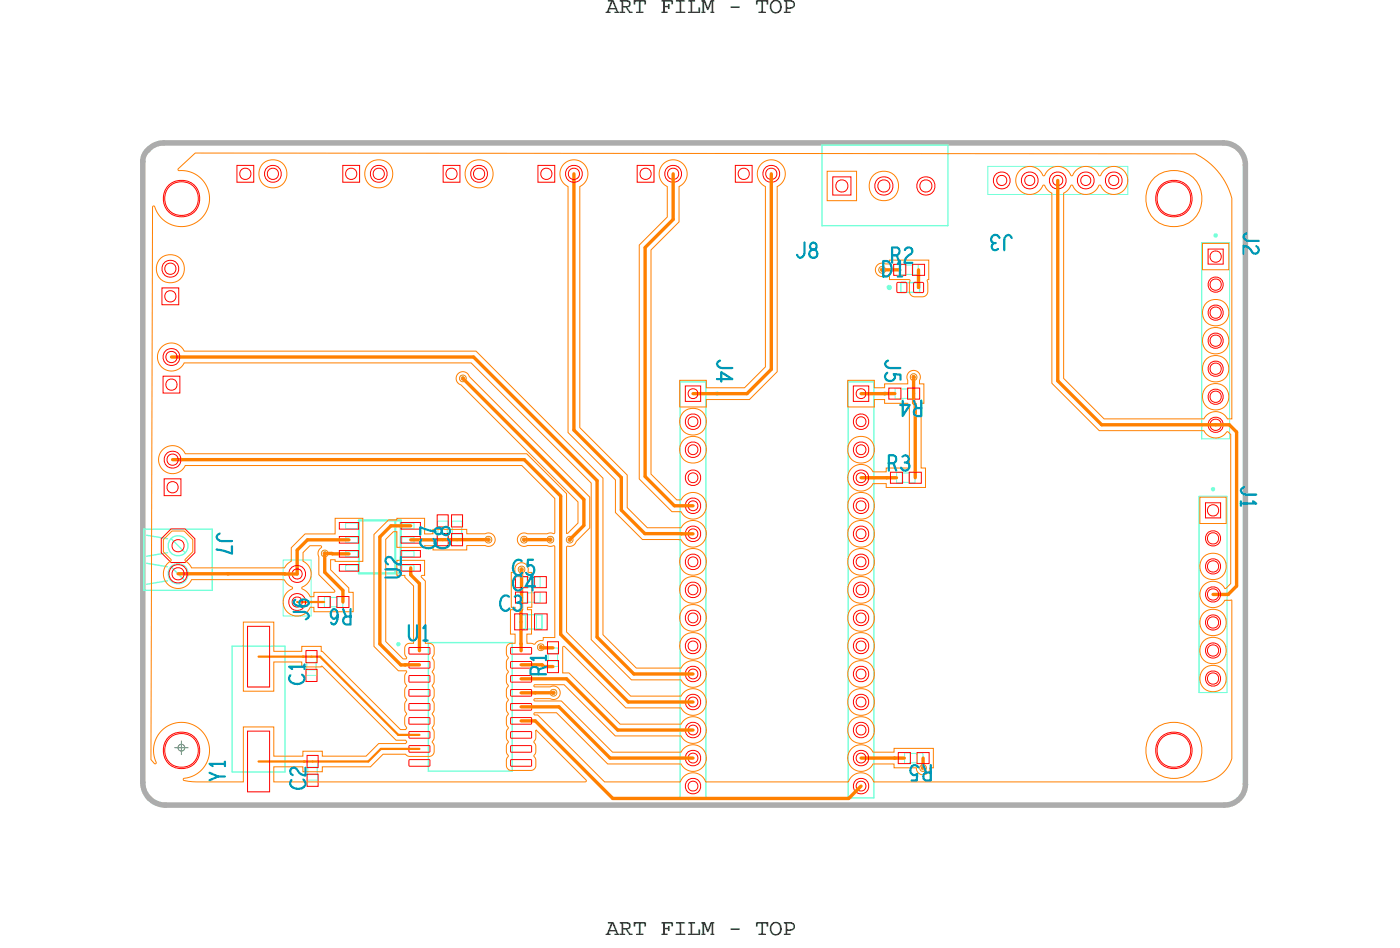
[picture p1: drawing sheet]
<svg xmlns="http://www.w3.org/2000/svg" width="127mm" height="86mm" viewBox="0 0 127 86" stroke-linecap="round" stroke-linejoin="round" font-family="sans-serif">
<defs><g id="words">
<g font-size="2.4" fill="#0097b7">
<text x="72.1" y="23.4">J8</text>
<text x="80.7" y="23.8">R2</text>
<text x="91.9" y="21.3" transform="rotate(-180 91.9 21.3)">J3</text>
<text x="112.8" y="21" transform="rotate(90 112.8 21)">J2</text>
<text x="80" y="25">D1</text>
<text x="65" y="32.5" transform="rotate(90 65 32.5)">J4</text>
<text x="80.3" y="32.5" transform="rotate(90 80.3 32.5)">J5</text>
<text x="83.7" y="36.3" transform="rotate(-180 83.7 36.3)">R4</text>
<text x="80.4" y="42.7">R3</text>
<text x="112.5" y="44" transform="rotate(90 112.5 44)">J1</text>
<text x="19.6" y="48.2" transform="rotate(90 19.6 48.2)">J7</text>
<text x="36.4" y="52.5" transform="rotate(-90 36.4 52.5)">U2</text>
<text x="39.5" y="49.8" transform="rotate(-90 39.5 49.8)">C7</text>
<text x="40.8" y="49.8" transform="rotate(-90 40.8 49.8)">C8</text>
<text x="46.4" y="52.1">C5</text>
<text x="46.4" y="53.5">C4</text>
<text x="28" y="56.3" transform="rotate(-90 28 56.3)">J6</text>
<text x="32" y="55.2" transform="rotate(-180 32 55.2)">R6</text>
<text x="36.9" y="58">U1</text>
<text x="45.3" y="55.3">C3</text>
<text x="27.6" y="62.1" transform="rotate(-90 27.6 62.1)">C1</text>
<text x="49.5" y="61.3" transform="rotate(-90 49.5 61.3)">R1</text>
<text x="20.4" y="70.9" transform="rotate(-90 20.4 70.9)">Y1</text>
<text x="27.7" y="71.6" transform="rotate(-90 27.7 71.6)">C2</text>
<text x="84.6" y="69.3" transform="rotate(-180 84.6 69.3)">R5</text>
</g>
<g font-size="2.1">
<text x="54.9" y="1.2">ART FILM - TOP</text>
<text x="54.9" y="84.7">ART FILM - TOP</text>
</g>
</g></defs>
<!-- layer: Board Outline -->
<path d="M13 14.6v56.3zM13.3 13.6l.2-.1zM13.4 13.6l-.3 .5-.2 .5M14.9 12.9h96zM14.9 12.9l-.8 .2-.6 .4M111 13a2 2 0 0 1 1.9 1.9M112.9 14.9v56.2zM13 70.9a2.05 2.05 0 0 0 2 2M15 72.9h96zM113 71.1a1.9 1.9 0 0 1-2 1.8" fill="none" stroke="#acacac" stroke-width=".5"/>
<path d="M13.5 13.6l.6-.5 .8-.2h96a2 2 0 0 1 2 2.1v55.9a2 2 0 0 1-2 2h-96a2 2 0 0 1-1.9-2v-55.9l.1-.8z" fill="none" stroke="#acacac" stroke-width=".09"/>
<!-- layer: Components -->
<g fill="none" stroke="#75ffd9" stroke-width=".13">
<path d="M74.5 13.1v7.3zM74.5 13.2h11.5zM86 13.2v7.3zM61.7 34.6v37.7zM61.7 34.6h2.3zM64 34.6v37.7zM74.5 20.4h11.5zM76.9 34.6v37.7zM76.9 34.6h2.4zM79.3 34.6v37.7zM81.7 26.5h1.7zM81.7 25.6h1.7z"/>
<path d="M81.7 25.6v.9zM83.4 25.6v.9zM13 53.5h6.3zM13 47.9v5.6zM13 47.9h6.3zM13.3 48.5l1.9 .3zM13.3 51l1.9 .4zM13.3 50.4l1.9-.3zM13.3 52.9l1.9-.3zM15.5 48.8l1.3 1.3zM15.5 51.4l1.3 1.2zM19.3 47.9v5.6z"/>
<path d="M21 58.5v11.4zM21.1 58.5h4.8zM25.9 58.5v11.4zM38.9 58.2h7.5zM38.9 58.2v11.7zM46.4 58.2v11.7zM47.1 55.7v1.3zM47.1 55.7h2zM47.2 57h1.9zM49.1 55.7v1.3zM21 69.9h4.8zM38.9 69.9h7.5z"/>
<path d="M61.7 72.3h2.3zM76.9 72.3h2.4z"/>
<circle cx="16.1" cy="49.5" r=".9"/>
<circle cx="16.1" cy="52" r=".9"/>
</g>
<g fill="none" stroke="#75ffd9" stroke-width=".09">
<path d="M89.6 15.1h12.7v2.5h-12.7zM81.2 35.2h.5v.9h-.5zM82.3 35.2h.5v.9h-.5zM82.8 24h.5v.9h-.5zM25.7 50.7h2.5v5.1h-2.5zM27.8 59.5h.9v.5h-.9zM29.4 54.1h.5v.9h-.5zM30.6 54.1h.5v.9h-.5zM31.3 47.4h1.1v.5h-1.1zM31.3 48.7h1.1v.5h-1.1zM31.3 49.9h1.1v.5h-1.1zM31.3 51.2h1.1v.5h-1.1z"/>
<path d="M36.4 47.4h1.1v.5h-1.1zM36.4 51.2h1.1v.5h-1.1zM36.4 49.9h1.1v.5h-1.1zM36.4 48.7h1.1v.5h-1.1zM41 48.4h.9v.5h-.9zM41 47.2h.9v.5h-.9zM47.1 55.7h.5v1.3h-.5zM48.5 53.7h.5v.9h-.5zM48.6 55.7h.5v1.3h-.5zM49.7 59.9h.9v.5h-.9zM49.7 58.7h.9v.5h-.9zM81.3 42.8h.5v1h-.5z"/>
<path d="M82.5 42.8h.5v1h-.5zM27.8 60.7h.9v.5h-.9zM27.9 70.2h.9v.5h-.9zM27.9 69h.9v.5h-.9zM82 68.2h.5v1h-.5zM83.2 68.2h.5v1h-.5z"/>
</g>
<path d="M64.9 35.6h.1l.1 .1-.1 .1zM80.2 35.6h.1v.1v.1zM110.2 21.3v-.1l.1 .2h-.1zM32.5 51.9h3.9zM32.5 47.2v4.7zM32.5 47.1h3.9zM35.9 47.1v4.8zM36 58.3h.1l.1 .1-.1 .1zM36.4 47.1v4.8zM109.9 44.3l.1-.1 .1 .2h-.1z" fill="none" stroke="#75ffd9" stroke-width=".2"/>
<g fill="none" stroke="#75ffd9" stroke-width=".1">
<path d="M109 22v17.8zM109 39.8h2.5zM109 22h2.5zM111.5 22v17.8zM28.7 60v.7zM29.9 54.1h.7zM41.9 47.7v.7zM47.8 54.6h.7zM50.6 59.2v.7zM81.8 43.7h.7zM108.7 45h2.6zM108.7 45v17.8z"/>
<path d="M111.3 45v17.8zM28.8 69.5v.7zM82.5 68.3h.7zM108.7 62.8h2.6z"/>
</g>
<path d="M80.5 26l.1-.1 .2 .2-.2 .1z" fill="none" stroke="#75ffd9" stroke-width=".24"/>
<!-- layer: Nets -->
<g fill="none" stroke="#ff8000" stroke-width=".3">
<path d="M52 15.8v23.2zM61 19.9l-2.5 2.5zM61 15.8v4.1zM69.9 15.8v17.7zM95.9 16.4v18.1zM15.6 32.3h27.3zM42.9 32.3l11.2 11.2zM52.1 39l4.2 4.3zM58.5 22.4v20.8zM62.9 35.7h4.8zM67.7 35.7l2.2-2.2zM78.1 35.7h2.1z"/>
<path d="M80.2 35.7h1zM80.2 35.7h.1M95.9 34.5l4 4zM99.9 38.5h10.3zM110.2 38.5h1.3zM111.5 38.5l.6 .6zM112.1 39.1v14zM15.6 41.6h31.9zM20.6 52h5.2zM25.8 52h.1M25.8 52h1.1zM26.9 49.8v2.2z"/>
<path d="M27 49.8l.9-.9zM27.9 48.9h3.7zM34.4 58.3l1.9 1.9zM34.4 48.6l1.1-1zM34.4 48.6v9.7zM35.5 47.6h1.7zM37.2 51.5v.6zM37.3 52.1l.7 .8zM38 52.9v6.1zM47.5 41.6l3.3 3.3zM50.8 57.5l6.2 6.1zM50.8 44.9v12.6z"/>
<path d="M54.1 57.7l3.4 3.4zM54.1 43.5v14.2zM56.3 43.3v2.9zM56.3 46.2l2.2 2.2zM58.5 48.4h3.3zM58.5 43.2l2.7 2.6zM61.2 45.8h1.7zM61.8 48.4h.1M61.8 48.4h1.1zM78.1 43.3h2.3zM110 53.9h1.4zM111.4 53.9l.7-.8z"/>
<path d="M36.4 60.2h.3zM36.8 60.2h.1M36.8 60.2h1.2zM47.3 65.3h1.2zM48.5 65.3l7.1 7zM55.6 72.3h21.4zM57 63.6h5.8zM57.5 61.1h5.4zM78.1 71.2l-1.1 1.1zM78.1 68.7h3zM81.1 68.7h.1M81.1 68.7h.9z"/>
</g>
<g fill="none" stroke="#f00" stroke-width=".09">
<path d="M62.2 35h1.3v1.4h-1.3zM77.4 35h1.4v1.4h-1.4zM80.6 35.2h1.1v1h-1.1zM22.5 56.7h2v5.5h-2zM27.7 58.9h1v1.1h-1zM28.9 54h1v1.1h-1zM30.8 48.6h1.7v.6h-1.7zM36.4 51.2h1.7v.6h-1.7zM36.4 47.3h1.7v.6h-1.7zM37.1 58.7h1.8l.1 .5-1.9 .1zM37.1 60l1.8-.1 .1 .6h-1.9zM80.8 42.8h1.1v1h-1.1z"/>
<path d="M22.5 66.2h2v5.5h-2zM27.8 68.4h1v1.1h-1zM37.1 66.3h1.8l.1 .5-1.9 .1zM37.1 67.6h1.8l.1 .5-1.9 .1zM46.3 65h1.9v.6h-1.8zM81.5 68.2h1.1v1h-1.1z"/>
<circle cx="24.7" cy="15.8" r=".51"/>
<circle cx="24.7" cy="15.8" r=".77"/>
<circle cx="34.3" cy="15.8" r=".51"/>
<circle cx="34.3" cy="15.8" r=".77"/>
<circle cx="43.4" cy="15.8" r=".51"/>
<circle cx="43.4" cy="15.8" r=".77"/>
<circle cx="52" cy="15.8" r=".51"/>
<circle cx="52" cy="15.8" r=".77"/>
<circle cx="61" cy="15.8" r=".51"/>
<circle cx="61" cy="15.8" r=".77"/>
<circle cx="69.9" cy="15.8" r=".51"/>
<circle cx="69.9" cy="15.8" r=".77"/>
<circle cx="95.9" cy="16.4" r=".46"/>
<circle cx="95.9" cy="16.4" r=".77"/>
<circle cx="98.5" cy="16.4" r=".46"/>
<circle cx="98.5" cy="16.4" r=".77"/>
<circle cx="15.4" cy="24.4" r=".51"/>
<circle cx="15.5" cy="24.4" r=".77"/>
<circle cx="15.5" cy="32.4" r=".51"/>
<circle cx="15.5" cy="32.4" r=".77"/>
<circle cx="62.8" cy="35.7" r=".45"/>
<circle cx="78.1" cy="35.7" r=".45"/>
<circle cx="110.2" cy="38.5" r=".51"/>
<circle cx="110.2" cy="36" r=".51"/>
<circle cx="110.2" cy="36" r=".69"/>
<circle cx="110.2" cy="38.5" r=".69"/>
<circle cx="15.6" cy="41.7" r=".51"/>
<circle cx="15.6" cy="41.7" r=".77"/>
<circle cx="26.9" cy="52" r=".46"/>
<circle cx="26.9" cy="52" r=".77"/>
<circle cx="62.8" cy="48.4" r=".45"/>
<circle cx="62.8" cy="58.5" r=".45"/>
<circle cx="62.8" cy="50.9" r=".45"/>
<circle cx="62.8" cy="56" r=".45"/>
<circle cx="62.8" cy="53.5" r=".45"/>
<circle cx="62.8" cy="45.8" r=".45"/>
<circle cx="62.9" cy="48.4" r=".7"/>
<circle cx="62.9" cy="53.5" r=".7"/>
<circle cx="62.9" cy="45.8" r=".7"/>
<circle cx="62.9" cy="58.5" r=".7"/>
<circle cx="62.9" cy="56" r=".7"/>
<circle cx="62.9" cy="50.9" r=".7"/>
<circle cx="78.1" cy="50.9" r=".45"/>
<circle cx="78.1" cy="43.3" r=".45"/>
<circle cx="78.1" cy="53.5" r=".45"/>
<circle cx="78.1" cy="50.9" r=".7"/>
<circle cx="78.1" cy="43.3" r=".7"/>
<circle cx="78.1" cy="53.5" r=".7"/>
<circle cx="110" cy="53.9" r=".51"/>
<circle cx="110" cy="51.3" r=".51"/>
<circle cx="110" cy="53.9" r=".69"/>
<circle cx="110" cy="51.3" r=".69"/>
<circle cx="62.8" cy="61.1" r=".45"/>
<circle cx="62.8" cy="63.6" r=".45"/>
<circle cx="62.9" cy="61.1" r=".7"/>
<circle cx="62.9" cy="63.6" r=".7"/>
<circle cx="78.1" cy="71.2" r=".45"/>
<circle cx="78.1" cy="68.7" r=".45"/>
<circle cx="78.1" cy="71.2" r=".7"/>
<circle cx="78.1" cy="68.7" r=".7"/>
</g>
<path d="M23.4 59.5h4.1zM26.9 54.5h2.5zM28.3 59.5h.7zM29 59.5l7.1 7.1zM23.4 69h4.2zM28.3 69h5.1zM34.5 67.9l-1.1 1.1zM34.5 67.9h3.5zM36.1 66.6h1.9z" fill="none" stroke="#ff8000" stroke-width=".2"/>
<circle cx="20.6" cy="52" r=".15" fill="#ff8000"/>
<g fill="none" stroke="#ff8000" stroke-width=".3">
<path d="M42 34.3l11 11zM82.9 34.2v1.5zM82.9 34.2h.1M83 36.6v6.7zM83.3 26h.1M83.3 24.4v1.6zM16.1 52h4.6zM29.4 50.1v1.7zM29.4 50.1h.7zM29.5 51.9l1.6 1.6zM30.1 50.1h.1M30.1 50.2h1.5z"/>
<path d="M31.1 53.5v1zM37.2 48.9h2.1zM41.4 48.9h2.9zM47.2 55.3v1zM47.2 58.3h.1M47.2 56.3v2zM47.3 58.3v.7zM47.5 48.9h2.4zM53 47.6l-1.3 1.3zM53 45.3v2.3zM47.3 64h3.4zM47.3 62.8h1.2z"/>
<path d="M47.3 61.5h4.1zM48.6 62.8h.1M48.6 62.8h1.6zM50.7 64l4.6 4.7zM51.4 61.5l4.6 4.6zM55.3 68.7h7.6zM56 66.1h6.9z"/>
</g>
<g fill="none" stroke="#f00" stroke-width=".09">
<path d="M21.5 15h1.5v1.5h-1.5zM31.1 15h1.5v1.5h-1.5zM40.2 15h1.5v1.5h-1.5zM48.8 15h1.5v1.5h-1.5zM57.8 15h1.5v1.5h-1.5zM66.7 15h1.5v1.5h-1.5zM75.5 16h1.7v1.7h-1.7zM14.7 26.1h1.5v1.5h-1.5zM14.8 34.1h1.5v1.5h-1.5zM81.4 25.6h.8v.9h-.8zM82.3 35.2h1.1v1h-1.1zM82.7 23.9h1.1v1h-1.1z"/>
<path d="M82.9 25.6h.8v.9h-.8zM109.6 22.6h1.3v1.3h-1.3zM14.9 43.4h1.5v1.5h-1.5zM30.6 54h1v1.1h-1zM30.8 49.9h1.7v.6h-1.7zM30.8 51.2h1.7v.6h-1.7zM30.8 47.3h1.7v.6h-1.7zM36.4 49.9h1.7v.6h-1.7zM36.4 48.6h1.7v.6h-1.7zM39.6 46.6h1v1.1h-1zM40.9 46.6h1.1v1.1h-1.1zM40.9 48.3h1.1v1.1h-1.1z"/>
<path d="M46.3 60l1.9-.1v.6h-1.8zM46.3 58.7h1.9v.5l-1.8 .1zM46.7 55.6h1.1v1.5h-1.1zM48.4 52.2h1.1v1h-1.1zM48.4 53.6h1.1v1h-1.1zM48.5 55.6h1.1v1.5h-1.1zM49.6 59.8h1.1v1.1h-1.1zM49.6 58.1h1.1v1.1h-1.1zM82.5 42.8h1.1v1h-1.1zM109.3 45.6h1.4v1.3h-1.4zM27.7 60.6h1v1.1h-1zM27.8 70.1h1v1.1h-1z"/>
<path d="M37.1 68.9l1.8-.1 .1 .6h-1.9zM37.1 61.2h1.8l.1 .6h-1.9zM37.1 62.5h1.8l.1 .5-1.9 .1zM37.1 63.8h1.8l.1 .5h-1.9zM37.1 65h1.8l.1 .6h-1.9zM46.3 63.8h1.9v.5h-1.8zM46.3 62.5h1.9v.5l-1.8 .1zM46.3 66.3h1.9v.5l-1.8 .1zM46.3 68.9l1.9-.1v.6h-1.8zM46.3 67.6h1.9v.5l-1.8 .1zM46.3 61.2h1.9v.6h-1.8zM83.2 68.2h1.1v1h-1.1z"/>
<circle cx="16.5" cy="18" r="1.54"/>
<circle cx="16.5" cy="18" r="1.66"/>
<circle cx="22.2" cy="15.8" r=".51"/>
<circle cx="31.8" cy="15.8" r=".51"/>
<circle cx="40.9" cy="15.8" r=".51"/>
<circle cx="49.5" cy="15.8" r=".51"/>
<circle cx="58.5" cy="15.8" r=".51"/>
<circle cx="67.4" cy="15.8" r=".51"/>
<circle cx="76.3" cy="16.9" r=".55"/>
<circle cx="80.2" cy="16.9" r=".55"/>
<circle cx="80.2" cy="16.9" r=".83"/>
<circle cx="84" cy="16.9" r=".55"/>
<circle cx="84" cy="16.9" r=".83"/>
<circle cx="90.8" cy="16.4" r=".46"/>
<circle cx="90.8" cy="16.4" r=".77"/>
<circle cx="93.4" cy="16.4" r=".46"/>
<circle cx="93.4" cy="16.4" r=".77"/>
<circle cx="101" cy="16.4" r=".46"/>
<circle cx="101" cy="16.4" r=".77"/>
<circle cx="106.5" cy="18" r="1.66"/>
<circle cx="106.5" cy="18" r="1.54"/>
<circle cx="15.4" cy="26.9" r=".51"/>
<circle cx="15.5" cy="34.9" r=".51"/>
<circle cx="62.8" cy="38.2" r=".45"/>
<circle cx="62.9" cy="38.2" r=".7"/>
<circle cx="78.1" cy="38.2" r=".45"/>
<circle cx="78.1" cy="38.2" r=".7"/>
<circle cx="110.2" cy="25.8" r=".51"/>
<circle cx="110.2" cy="30.9" r=".51"/>
<circle cx="110.2" cy="33.4" r=".51"/>
<circle cx="110.2" cy="23.3" r=".51"/>
<circle cx="110.2" cy="28.3" r=".51"/>
<circle cx="110.2" cy="28.3" r=".69"/>
<circle cx="110.2" cy="30.9" r=".69"/>
<circle cx="110.2" cy="33.4" r=".69"/>
<circle cx="110.2" cy="25.8" r=".69"/>
<circle cx="15.6" cy="44.2" r=".51"/>
<circle cx="16.1" cy="52" r=".55"/>
<circle cx="16.1" cy="49.5" r=".55"/>
<circle cx="16.1" cy="49.5" r="1.65"/>
<circle cx="16.1" cy="52" r=".83"/>
<circle cx="62.8" cy="43.3" r=".45"/>
<circle cx="62.8" cy="40.8" r=".45"/>
<circle cx="62.9" cy="43.3" r=".7"/>
<circle cx="62.9" cy="40.8" r=".7"/>
<circle cx="78.1" cy="40.8" r=".45"/>
<circle cx="78.1" cy="48.4" r=".45"/>
<circle cx="78.1" cy="56" r=".45"/>
<circle cx="78.1" cy="45.8" r=".45"/>
<circle cx="78.1" cy="58.5" r=".45"/>
<circle cx="78.1" cy="48.4" r=".7"/>
<circle cx="78.1" cy="40.8" r=".7"/>
<circle cx="78.1" cy="45.8" r=".7"/>
<circle cx="78.1" cy="56" r=".7"/>
<circle cx="78.1" cy="58.5" r=".7"/>
<circle cx="110" cy="58.9" r=".51"/>
<circle cx="110" cy="48.8" r=".51"/>
<circle cx="110" cy="56.4" r=".51"/>
<circle cx="110" cy="46.2" r=".51"/>
<circle cx="110" cy="56.4" r=".69"/>
<circle cx="110" cy="58.9" r=".69"/>
<circle cx="110" cy="48.8" r=".69"/>
<circle cx="16.5" cy="68" r="1.66"/>
<circle cx="16.5" cy="68" r="1.54"/>
<circle cx="62.8" cy="66.2" r=".45"/>
<circle cx="62.8" cy="71.2" r=".45"/>
<circle cx="62.8" cy="68.7" r=".45"/>
<circle cx="62.9" cy="66.2" r=".7"/>
<circle cx="62.9" cy="71.2" r=".7"/>
<circle cx="62.9" cy="68.7" r=".7"/>
<circle cx="78.1" cy="66.2" r=".45"/>
<circle cx="78.1" cy="63.6" r=".45"/>
<circle cx="78.1" cy="61.1" r=".45"/>
<circle cx="78.1" cy="63.6" r=".7"/>
<circle cx="78.1" cy="66.2" r=".7"/>
<circle cx="78.1" cy="61.1" r=".7"/>
<circle cx="106.5" cy="68" r="1.54"/>
<circle cx="106.5" cy="68" r="1.66"/>
<circle cx="110" cy="61.5" r=".51"/>
<circle cx="110" cy="61.5" r=".69"/>
</g>
<g fill="none" stroke="#e28012" stroke-width=".09">
<path d="M41.7 34.1l.3-.1 .2 .1 .1 .2-.1 .2-.2 .1-.3-.1v-.2zM41.8 34.2l.2-.1 .1 .1v.2h-.1h-.2zM82.6 34l.3-.1 .2 .1 .1 .2-.1 .2-.2 .1-.3-.1v-.2zM82.7 34.1l.2-.1 .1 .1v.1l-.1 .1-.2-.1zM29.2 49.9l.2-.1 .3 .1 .1 .2-.1 .3-.3 .1-.2-.1-.1-.3zM29.3 50.1l.1-.1 .2 .1v.1l-.2 .1-.1-.1zM44.1 48.7l.2-.1 .2 .1 .1 .2-.1 .2-.2 .1-.2-.1-.1-.2zM44.2 48.8l.1-.1 .1 .1v.2l-.1 .1-.1-.1zM47.3 48.7l.2-.1 .3 .1v.2v.2l-.3 .1-.2-.1-.1-.2zM47.4 48.8l.1-.1 .2 .1v.2l-.2 .1-.1-.1zM48.8 58.4l.2-.1 .3 .1 .1 .2-.1 .3-.3 .1-.2-.1-.1-.3zM49.7 48.7l.2-.1 .2 .1 .1 .2-.1 .2-.2 .1-.2-.1-.1-.2z"/>
<path d="M49.8 48.8l.1-.1 .2 .1v.2l-.2 .1-.1-.1zM51.4 48.7l.3-.1 .2 .1 .1 .2-.1 .2-.2 .1-.3-.1v-.2zM51.5 48.8l.2-.1 .1 .1v.2l-.1 .1-.2-.1zM50 62.6l.2-.1 .2 .1 .1 .2-.1 .2-.2 .1-.2-.1-.1-.2zM50.1 62.7l.1-.1 .1 .1v.1l-.1 .1-.1-.1z"/>
</g>
<g fill="none" stroke="#ff8000" stroke-width=".09">
<path d="M16.2 15.3l1.5-1.4h90.7a6.3 6.3 0 0 1 3.3 4.1v20h-.4a1.19 1.19 0 0 0-1.1-.7 1.19 1.19 0 0 0-1 .7h-9.1l-3.6-3.7v-16.8l.4-.3 .2-.4h.2a1.33 1.33 0 0 0 1.2 .8 1.33 1.33 0 0 0 1.2-.8h.1a1.27 1.27 0 0 0 2 .5 1.27 1.27 0 0 0-.1-2.1 1.27 1.27 0 0 0-1.9 .7h-.1a1.33 1.33 0 0 0-1.3-.8 1.33 1.33 0 0 0-1.2 .8h-.1a1.33 1.33 0 0 0-1.2-.8 1.33 1.33 0 0 0-1.2 .8h-.1a1.27 1.27 0 0 0-2-.5 1.27 1.27 0 0 0 .1 2.1 1.27 1.27 0 0 0 1.9-.7h.1l.4 .5 .3 .2v17.2l4.3 4.3h9.5a1.31 1.31 0 0 0 2.1 .1l.3 .3v13.5l-.4 .4h-.1a1.19 1.19 0 0 0-1.9-.4 1.19 1.19 0 0 0 .1 1.9 1.19 1.19 0 0 0 1.8-.4h.6v14.3l-.1 .2a3 3 0 0 1-2.7 1.9h-29.7v-.1a1.21 1.21 0 0 0-1.2-.7 1.21 1.21 0 0 0-1.1 .8h-12.9l-.1-.1a1.21 1.21 0 0 0-1.1-.7 1.21 1.21 0 0 0-1.1 .8h-6.9l-6-6h-.3l-.1-.1 .1-.1h2l4.6 4.6h6.7a1.21 1.21 0 0 0 1.8 .4 1.21 1.21 0 0 0 0-1.9 1.21 1.21 0 0 0-1.8 .5h-6.2l-4.7-4.7h-2.5l.1-.2h1.4l.3 .1 .3-.1 .2-.2 .1-.3v-.3l-.2-.2-.3-.1h-1.8l-.1-.1 .1-.1h2.7l4.6 4.7h6v.1a1.21 1.21 0 0 0 1.9 .2 1.21 1.21 0 0 0-.1-1.8 1.21 1.21 0 0 0-1.8 .4h-5.6l-4.6-4.6h-.6v-2.4h.2l5.6 5.5h5a1.21 1.21 0 0 0 1.8 .5 1.21 1.21 0 0 0 0-1.9 1.21 1.21 0 0 0-1.8 .4h-4.6l-5.8-5.8v-7.7l.7-.2 .2-.3 1.2-1.3v-2.8l-11.2-11.3h-.4l-.4 .2-.1 .4 .1 .4 .3 .2 10.6 10.6v1.9l-.9 .9h-.1v-3.6l-3.6-3.6h-31v-.1a1.27 1.27 0 0 0-2-.3 1.27 1.27 0 0 0 .1 2 1.27 1.27 0 0 0 1.9-.5h30.5l3 3v3.1l-2.5 .1-.4-.1-.3 .2-.2 .4 .1 .4 .4 .2 2.2-.1 .7 .1v8.3h-1l-.1 .2-.4 .1-.3 .3-.7-.1v-.8h.4v-2.3h-.4v-.2h.4v-3.1l-.3-.1v-.4l-.3-.3-.3-.1-.3 .1-.3 .2v.5l-.3 .1v3.1h.3v.2h-.4v2.3h.4v.8h-.5l-.2 .2-.1 .2v.6l.2 .3-.2 .4v.6l.2 .3-.2 .4v.5l.2 .3-.2 .5v.5l.2 .3-.2 .4v.6l.2 .3-.2 .4v.5l.2 .3-.2 .4v.6l.2 .3-.2 .4v.6l.2 .3-.2 .3v.7l.2 .2 .3 .1h1.8l.3-.2 .1-.2v-.5l-.2-.4 .2-.3v-.6l-.2-.4 .2-.3v-.7l4.6 4.5-.1 .1h-28.3v-1.3h2.7v.4h1.7v-.4h4.4l1.1-1.2h2.1l.3 .2h1.8h.2l.2-.2 .1-.7-.2-.4 .2-.3v-.6l-.2-.3 .2-.4v-.5l-.2-.4 .2-.3v-.6l-.2-.4 .2-.3v-.5l-.2-.5 .2-.3v-.5l-.2-.4 .2-.3v-.6l-.2-.4 .2-.3v-.6l-.2-.3-.6-.1v-5.6l-.4-.5 .1-.1h.2v-1.3h-2.5v1.3h.7v.2l.8 .8v5.2h-.5l-.2 .2-.1 .7 .2 .4-.1 .1h-.2l-1.6-1.6v-9.2l.7-.7h.3v1.4h2.5v-.2h.8v.4h3v-.4l2.2 .1 .3-.2 .1-.4-.1-.4-.3-.2-2.2 .1v-.4h-3v.4h-.8v-1.4h-2.5v.1h-.8l-1.3 1.3v10.2l2.2 2.2h.8l-.2 .5v.5l.2 .3-.2 .5v.5l.2 .3-.2 .4v.6l.2 .3-.2 .4v.5l.2 .3-.1 .2h-.5l-7.1-7.1h-.1v-.4h-1.7v.4h-2.6v-2.6h-2.7v6.2h2.7v-2.6h2.6v.4h1.7h.1l6.7 6.7h.9l.1 .1-.1 .2h-2.5l-1.1 1.1h-4v-.4h-1.7v.4h-2.7v-2.6h-2.7v4.9h-4.6l-.8-.1-.1-.1 .1-.1a2.55 2.55 0 0 0 2.2-3.1 2.55 2.55 0 0 0-3.4-1.8 2.55 2.55 0 0 0-1.3 3.6h-.2l-.3-.4 .1-50 .1-.1h.1a2.56 2.56 0 0 0 3.1 1.7 2.56 2.56 0 0 0 1.9-2.9 2.56 2.56 0 0 0-2.8-2.1zM51.1 14.9a1.27 1.27 0 0 1 2 .1 1.27 1.27 0 0 1-.5 1.9v21.8l4.3 4.3v3l1.8 1.8h3.1a1.21 1.21 0 0 1 1.8-.4 1.21 1.21 0 0 1 0 1.9 1.21 1.21 0 0 1-1.8-.4h-3.5l-2.5-2.5v-2.9l-4.3-4.3v-22.3a1.27 1.27 0 0 1-.4-2zM60.1 14.9a1.27 1.27 0 0 1 2 .1 1.27 1.27 0 0 1-.5 1.9v3.2l-2.6 2.5v20.4l2.4 2.3h.4a1.21 1.21 0 0 1 1.8-.4 1.21 1.21 0 0 1 0 1.9 1.21 1.21 0 0 1-1.8-.4h-.9l-2.9-3v-21.2l2.5-2.5v-2.8a1.27 1.27 0 0 1-.4-2zM69 14.9a1.27 1.27 0 0 1 2 .1 1.27 1.27 0 0 1-.5 1.9v16.8l-2.5 2.5h-3.9v.7h-2.5v-2.4h2.5v.6h3.4l1.9-1.9v-16.3a1.27 1.27 0 0 1-.4-2zM75 15.5h2.7v2.7h-2.7zM14.7 31.4a1.27 1.27 0 0 1 2 .4h26.5l11.5 11.5v14.2l3 3h4.1a1.21 1.21 0 0 1 1.8-.4 1.21 1.21 0 0 1 0 1.9 1.21 1.21 0 0 1-1.8-.4h-4.5l-3.7-3.6v-14.2l-10.9-10.9h-26a1.27 1.27 0 0 1-1.9 .5 1.27 1.27 0 0 1-.1-2zM76.9 34.5h2.4v.6h.9v-.3h2.1l-.1-.6 .1-.3 .2-.2 .4-.1 .3 .1 .2 .2 .1 .3-.1 .6h.4v1.7h-.3v5.9h.4v1.8h-3.5v-.4h-1.2a1.21 1.21 0 0 1-1.9 .4 1.21 1.21 0 0 1 0-1.9 1.21 1.21 0 0 1 1.9 .5h1.2v-.4h2.1v-5.5l-.2-.2v-.2h-2.1v-.3h-.9v.7h-2.4zM79.6 24l.3-.2 .8 .1v-.3h3.5v1.7l-.1 .1v.3v.9l-.4 .3-1-.1-.2-.3v-1.1l-1.8-.1v-.3h-.9l-.3-.2-.1-.2v-.3zM109.1 22.1h2.3v2.3h-2.3zM14.8 48.9l.8-.8h1.1l.8 .8v1.1l-.7 .7 .6 .8h8.4l.2-.4 .4-.2v-1.3l1.3-1.2h2.7v-1.4h2.5v3.9h-2.5v-.2h-.4v.9l1.6 1.7v.4h.4v1.7h-3.5v-.4h-.4a1.29 1.29 0 0 1-2.1 .4 1.29 1.29 0 0 1 .5-2.1v-.1a1.3 1.3 0 0 1-.7-.7h-8.4a1.35 1.35 0 0 1-2.2 .4 1.35 1.35 0 0 1 .3-2.2l-.7-.7zM28.1 49.4l1.1 .1-.4 .6 .1 2 1.5 1.5-.1 .1h-1.8v.4h-.4a1.51 1.51 0 0 0-.7-.8v-.1a1.27 1.27 0 0 0 .8-1.1 1.27 1.27 0 0 0-.7-1.2v-.8zM108.8 45.1h2.4v2.3h-2.4z"/>
<path d="M77.2 67.8a1.21 1.21 0 0 1 2 .4h1.9v-.4h3.5v1.8h-.3l-.1 .4-.5 .2-.4-.2-.2-.4h-2v-.4h-1.9a1.21 1.21 0 0 1-1.8 .5 1.21 1.21 0 0 1-.2-1.9z"/>
<circle cx="24.7" cy="15.8" r="1.28"/>
<circle cx="34.3" cy="15.8" r="1.28"/>
<circle cx="43.4" cy="15.8" r="1.28"/>
<circle cx="80.2" cy="16.9" r="1.34"/>
<circle cx="106.5" cy="18" r="2.56"/>
<circle cx="15.4" cy="24.4" r="1.28"/>
<circle cx="62.8" cy="38.2" r="1.22"/>
<circle cx="110.2" cy="36" r="1.2"/>
<circle cx="110.2" cy="28.3" r="1.2"/>
<circle cx="110.2" cy="30.9" r="1.2"/>
<circle cx="110.2" cy="33.4" r="1.2"/>
<circle cx="62.8" cy="40.8" r="1.22"/>
<circle cx="62.8" cy="56" r="1.22"/>
<circle cx="62.8" cy="58.5" r="1.22"/>
<circle cx="62.8" cy="50.9" r="1.22"/>
<circle cx="62.8" cy="53.5" r="1.22"/>
<circle cx="78.1" cy="48.4" r="1.22"/>
<circle cx="78.1" cy="40.8" r="1.22"/>
<circle cx="78.1" cy="56" r="1.22"/>
<circle cx="78.1" cy="58.5" r="1.22"/>
<circle cx="78.1" cy="50.9" r="1.22"/>
<circle cx="78.1" cy="45.8" r="1.22"/>
<circle cx="78.1" cy="53.5" r="1.22"/>
<circle cx="110" cy="51.3" r="1.2"/>
<circle cx="110" cy="56.4" r="1.2"/>
<circle cx="110" cy="59" r="1.2"/>
<circle cx="78.1" cy="63.6" r="1.22"/>
<circle cx="78.1" cy="66.2" r="1.22"/>
<circle cx="78.1" cy="61.1" r="1.22"/>
<circle cx="106.5" cy="68" r="2.56"/>
<circle cx="110" cy="61.5" r="1.2"/>
</g>
<!-- layer: Drawing Origin -->
<path d="M15.8 67.7h1.3M16.2 67.5l.2-.1 .3 .1 .1 .2-.1 .3-.3 .1-.2-.1-.1-.3zM16.4 67.1v1.3" fill="none" stroke="#638b3a" stroke-width=".09"/>
<use href="#words"/>
</svg>
